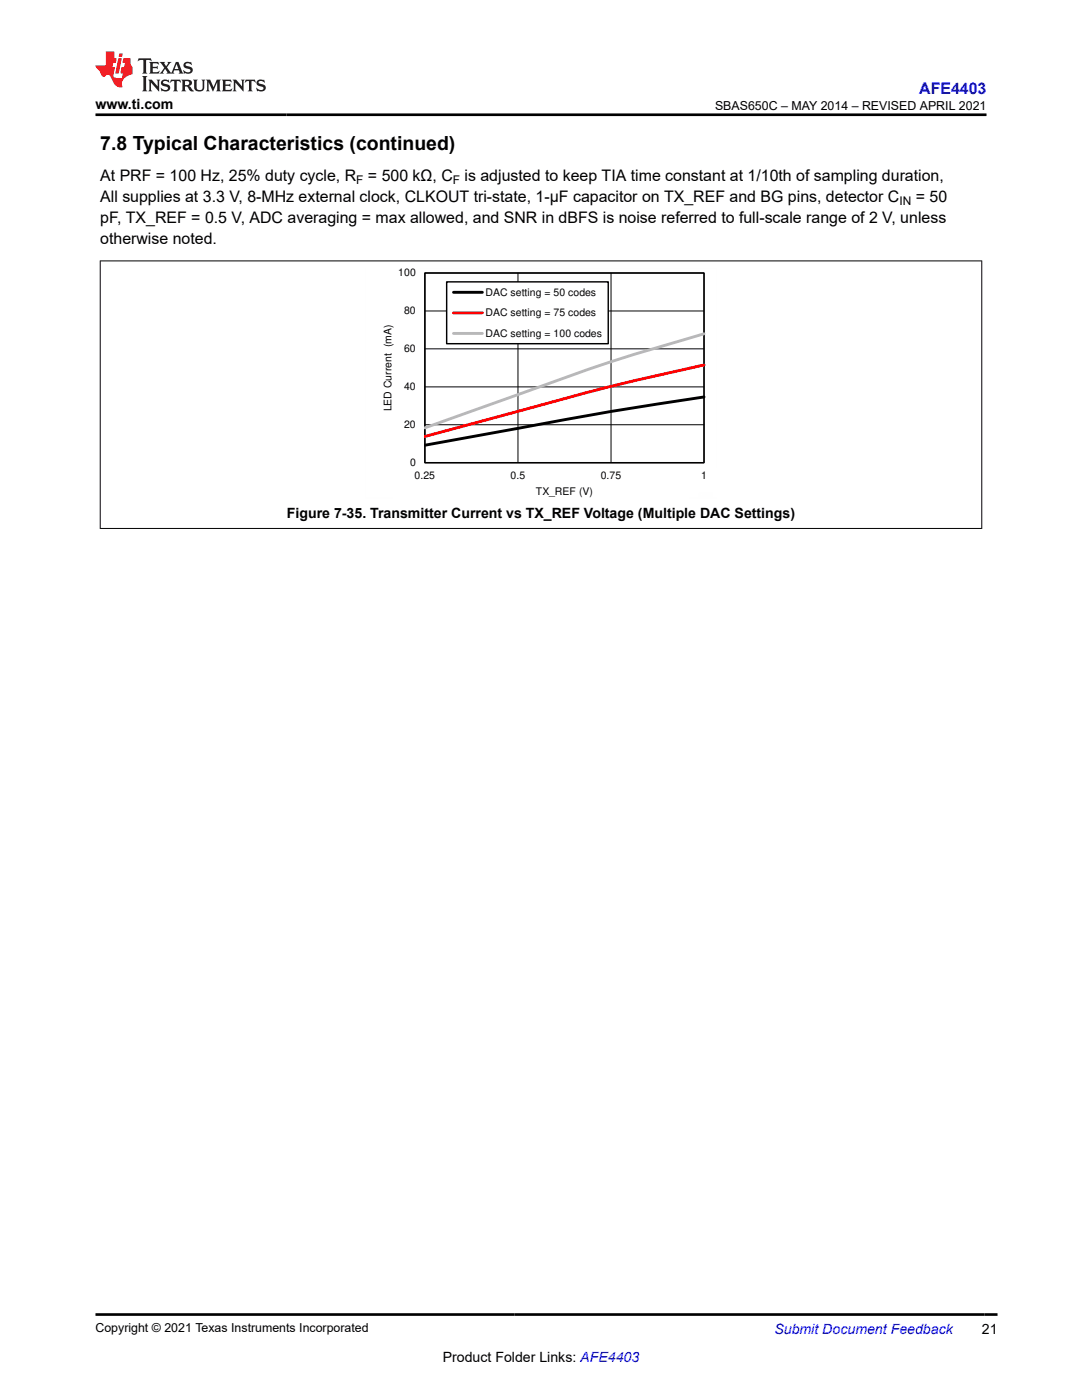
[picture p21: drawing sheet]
<svg xmlns="http://www.w3.org/2000/svg" width="216mm" height="279mm" viewBox="0 0 216 279" stroke-linecap="round" stroke-linejoin="round" font-family="sans-serif">
<defs><g id="words">
<text font-size="3.9" x="20" y="29.9">7.8 Typical Characteristics (continued)</text>
<text font-size="3.2" fill="#00f" x="183.4" y="18.7">AFE4403</text>
<g font-size="3.2">
<text x="20" y="36.1">At PRF = 100 Hz, 25% duty cycle, R</text>
<text x="20" y="40.3">All supplies at 3.3 V, 8-MHz external clock, CLKOUT tri-state, 1-µF capacitor on TX_REF and BG pins, detector C</text>
<text x="73.4" y="36.1">= 500 kΩ, C</text>
<text x="92.7" y="36.1">is adjusted to keep TIA time constant at 1/10th of sampling duration,</text>
<text x="182.7" y="40.3">= 50</text>
<text x="20" y="44.5">pF, TX_REF = 0.5 V, ADC averaging = max allowed, and SNR in dBFS is noise referred to full-scale range of 2 V, unless</text>
<text x="20" y="48.8">otherwise noted.</text>
</g>
<g font-size="2.8">
<text x="19" y="21.8">www.ti.com</text>
<text x="57.2" y="103.5">Figure 7-35. Transmitter Current vs TX_REF Voltage (Multiple DAC Settings)</text>
<text x="195.9" y="266.1">21</text>
<text x="88.3" y="271.7">Product Folder Links: AFE4403</text>
</g>
<text font-size="2.8" fill="#00f" x="154.5" y="266.2">Submit Document Feedback</text>
<g font-size="2.5">
<text x="142.7" y="21.9">SBAS650C – MAY 2014 – REVISED APRIL 2021</text>
<text x="19" y="265.9">Copyright © 2021 Texas Instruments Incorporated</text>
</g>
<g font-size="2.4">
<text x="71.1" y="36.7">F</text>
<text x="90.4" y="36.7">F</text>
<text x="179.5" y="40.9">IN</text>
</g>
<g font-size="2.1">
<text x="79.5" y="55.2">100</text>
<text x="96.9" y="59">DAC setting = 50 codes</text>
<text x="80.6" y="62.7">80</text>
<text x="96.9" y="63.1">DAC setting = 75 codes</text>
<text x="80.6" y="70.3">60</text>
<text x="96.9" y="67.2">DAC setting = 100 codes</text>
<text x="80.6" y="77.9">40</text>
<text x="78.1" y="82.1" transform="rotate(-90 78.1 82.1)">LED Current (mA)</text>
<text x="80.6" y="85.5">20</text>
<text x="81.8" y="93">0</text>
<text x="82.7" y="95.5">0.25</text>
<text x="101.9" y="95.5">0.5</text>
<text x="119.9" y="95.5">0.75</text>
<text x="139.9" y="95.5">1</text>
<text x="106.9" y="98.9">TX_REF (V)</text>
</g>
</g></defs>
<path d="M84.8 54.5h55.7v37.9h-55.7zM103.4 54.5v37.9M121.9 54.5v37.9M84.8 77.2h55.7M84.8 69.6h55.7M84.8 62.1h55.7M84.8 84.8h55.7" fill="none" stroke="#000" stroke-width=".2"/>
<path d="M84.8 54.5h55.7v37.8h-55.7z" fill="none" stroke="#000" stroke-width=".29"/>
<path d="M140.5 79.2l-19.9 3.1-35.8 6.6" fill="none" stroke="#000" stroke-width=".58"/>
<path d="M140.5 72.8l-5.3 1.2a808.8 808.8 0 0 0-42.5 11l-7.9 2.1" fill="none" stroke="#f00" stroke-width=".58"/>
<path d="M140.5 66.6l-2.7 .8a422.3 422.3 0 0 0-37.1 12.3l-15.9 5.7" fill="none" stroke="#b8b8b8" stroke-width=".58"/>
<path d="M89.1 56.3h32.3v12.3h-32.3z" fill-rule="evenodd" fill="#fff"/>
<path d="M89.1 56.3h32.3v12.3h-32.3z" fill="none" stroke="#000" stroke-width=".29"/>
<path d="M90.5 58.3h5.7" fill="none" stroke="#000" stroke-width=".58"/>
<path d="M90.5 62.4h5.7" fill="none" stroke="#f00" stroke-width=".58"/>
<path d="M90.5 66.5h5.7" fill="none" stroke="#b8b8b8" stroke-width=".58"/>
<path d="M72.9 53.6v45.8M83.7 53.6h59.3M143 53.6v39.8M72.9 99.3h5.4M137.6 99.3h5.4" fill="none" stroke="#fefefe" stroke-width=".2" stroke-dasharray=".3 .1" stroke-linecap="butt"/>
<path d="M19.9 52.1h176.1M20 52v53.5M195.9 52v53.5M19.9 105.5h176.1" fill="none" stroke="#000" stroke-width=".2"/>
<path d="M27.7 11.6l-.2 .6 .5-.2h.6v.1v2.2l-.2 .4h1l-.2-.4v-2.2v-.1h.5l.5 .2-.1-.6zM29.8 12.4l.2 .3v1.6l-.2 .4h1.9l.1-.6a1.08 1.08 0 0 1-1.3 .2v-.7h.6l.4 .2v-.7l-.4 .2h-.6v-.5l.2-.2a1 1 0 0 1 1 .3l-.1-.5zM31.8 12.4l1 1.1-1 1.2h.9l-.2-.2 .4-.8 .5 .8-.2 .2h1.6l-.2-.2 .1-.5h1l.1 .5-.1 .2h.9l-.2-.4-.8-1.9h-.5l-1 2.1-.8-1.1 .9-1h-.8l.2 .2-.5 .6-.3-.6 .1-.2zM35.2 12.8l.4 1h-.8zM36.8 12.5a.65 .65 0 0 0-.2 .7 .65 .65 0 0 0 .6 .5l.7 .1 .1 .3a.79 .79 0 0 1-.7 .4 .79 .79 0 0 1-.7-.5l.1 .7 .2-.1a.93 .93 0 0 0 1.1 0 .93 .93 0 0 0 .4-.9 1.46 1.46 0 0 0-1.2-.6l-.1-.3a1.09 1.09 0 0 1 1.2 .2l-.2-.6-.1 .1-.6-.2zM28.4 15.2l.2 .4v2.2l-.2 .4h1l-.2-.4v-2.2l.2-.4zM29.6 15.9l.2 .4v1.5l-.2 .4h.8l-.3-.4v-1.3l1.7 1.8v-2l.2-.4h-.8l.2 .2 .1 1.1-1.2-1.3zM32.3 16a.65 .65 0 0 0-.2 .8 .65 .65 0 0 0 .7 .4l.6 .2 .1 .2a.79 .79 0 0 1-.7 .4 .79 .79 0 0 1-.7-.5l.1 .7 .2-.1a.93 .93 0 0 0 1.1 .1 .93 .93 0 0 0 .4-1 1.46 1.46 0 0 0-1.2-.5l-.1-.4a1.09 1.09 0 0 1 1.2 .2l-.2-.6-.1 .1-.6-.1zM34.1 15.9l-.1 .6a.63 .63 0 0 1 .7-.3l.1 1.6-.3 .4h1l-.2-.4v-1.6a.66 .66 0 0 1 .8 .3l-.1-.6zM36.2 15.9l.2 .4v1.5l-.2 .4h.9l-.2-.2v-.7h.5l.1 .2a.79 .79 0 0 0 1.2 .6l-1-.9a.61 .61 0 0 0 .6-.6 .61 .61 0 0 0-.5-.7zM36.9 16.2h.2a.47 .47 0 0 1 .5 .1 .47 .47 0 0 1 .1 .5l-.2 .1-.6 .1zM38.5 15.9l.2 .2a2.27 2.27 0 0 0 .4 2 1.04 1.04 0 0 0 1.7-.7v-1.3l.2-.2h-.8l.2 .4v1.1a.6 .6 0 0 1-.6 .6 .6 .6 0 0 1-.6-.6v-1.1l.3-.4zM41.1 15.9l.2 .4v1.5l-.2 .4h.7l-.2-.4v-1.4l.9 1.9 .8-1.9v1.4l-.2 .4h1l-.3-.4v-1.5l.3-.4h-.8l-.7 1.5-.7-1.5zM44.3 15.9l.2 .4v1.5l-.2 .4h1.9l.1-.6a1.09 1.09 0 0 1-1.3 .2v-.7h.6l.4 .2v-.6l-.4 .2h-.6v-.6l.2-.1a1.01 1.01 0 0 1 1 .3l-.1-.6zM46.4 15.9l.3 .4v1.5l-.3 .4h.8l-.2-.4v-1.3l1.6 1.8v-2l.2-.4h-.7l.2 .2v1.1l-1.2-1.3zM49 15.9l-.1 .6a.63 .63 0 0 1 .8-.3v1.6l-.3 .4h1l-.2-.4v-1.6a.66 .66 0 0 1 .8 .3l-.1-.6zM51.4 16a.65 .65 0 0 0-.2 .8 .65 .65 0 0 0 .6 .4l.6 .2 .2 .2a.79 .79 0 0 1-.8 .4 .79 .79 0 0 1-.6-.5l.1 .7 .2-.1a.93 .93 0 0 0 1 .1 .93 .93 0 0 0 .5-1 1.46 1.46 0 0 0-1.3-.5l-.1-.4a1.09 1.09 0 0 1 1.3 .2l-.2-.6-.2 .1-.5-.1z" fill="#231f20"/>
<path d="M21.1 10.3v2.7h-2v.4l.9 1a.95 .95 0 0 0 .9 .9 .59 .59 0 0 1 .6-.4 .59 .59 0 0 1 .5 .3l.4 .8a1.59 1.59 0 0 0 2.1 1.4 1.61 1.61 0 0 1 1-2.3l1-.3-.1-1.5a1.59 1.59 0 0 1-.4-1.7h-1.4l-.2 .9h.5l-.1 .9h-.5l-.2 .9v.3l.4 .1-.2 .9h-.6a.73 .73 0 0 1-1.1-.7l.3-1.5h-.5l.2-.9h.5l.2-.9h-.5v-1.3zM23.6 11.6l-.6 3.1h.7l.6-3.1zM23.8 10.7l-.1 .6h.7l.1-.6z" fill="#ed1c24"/>
<path d="M19 22.9h177.8M19 262.3h180" fill="none" stroke="#000" stroke-width=".53"/>
<use href="#words"/>
</svg>
